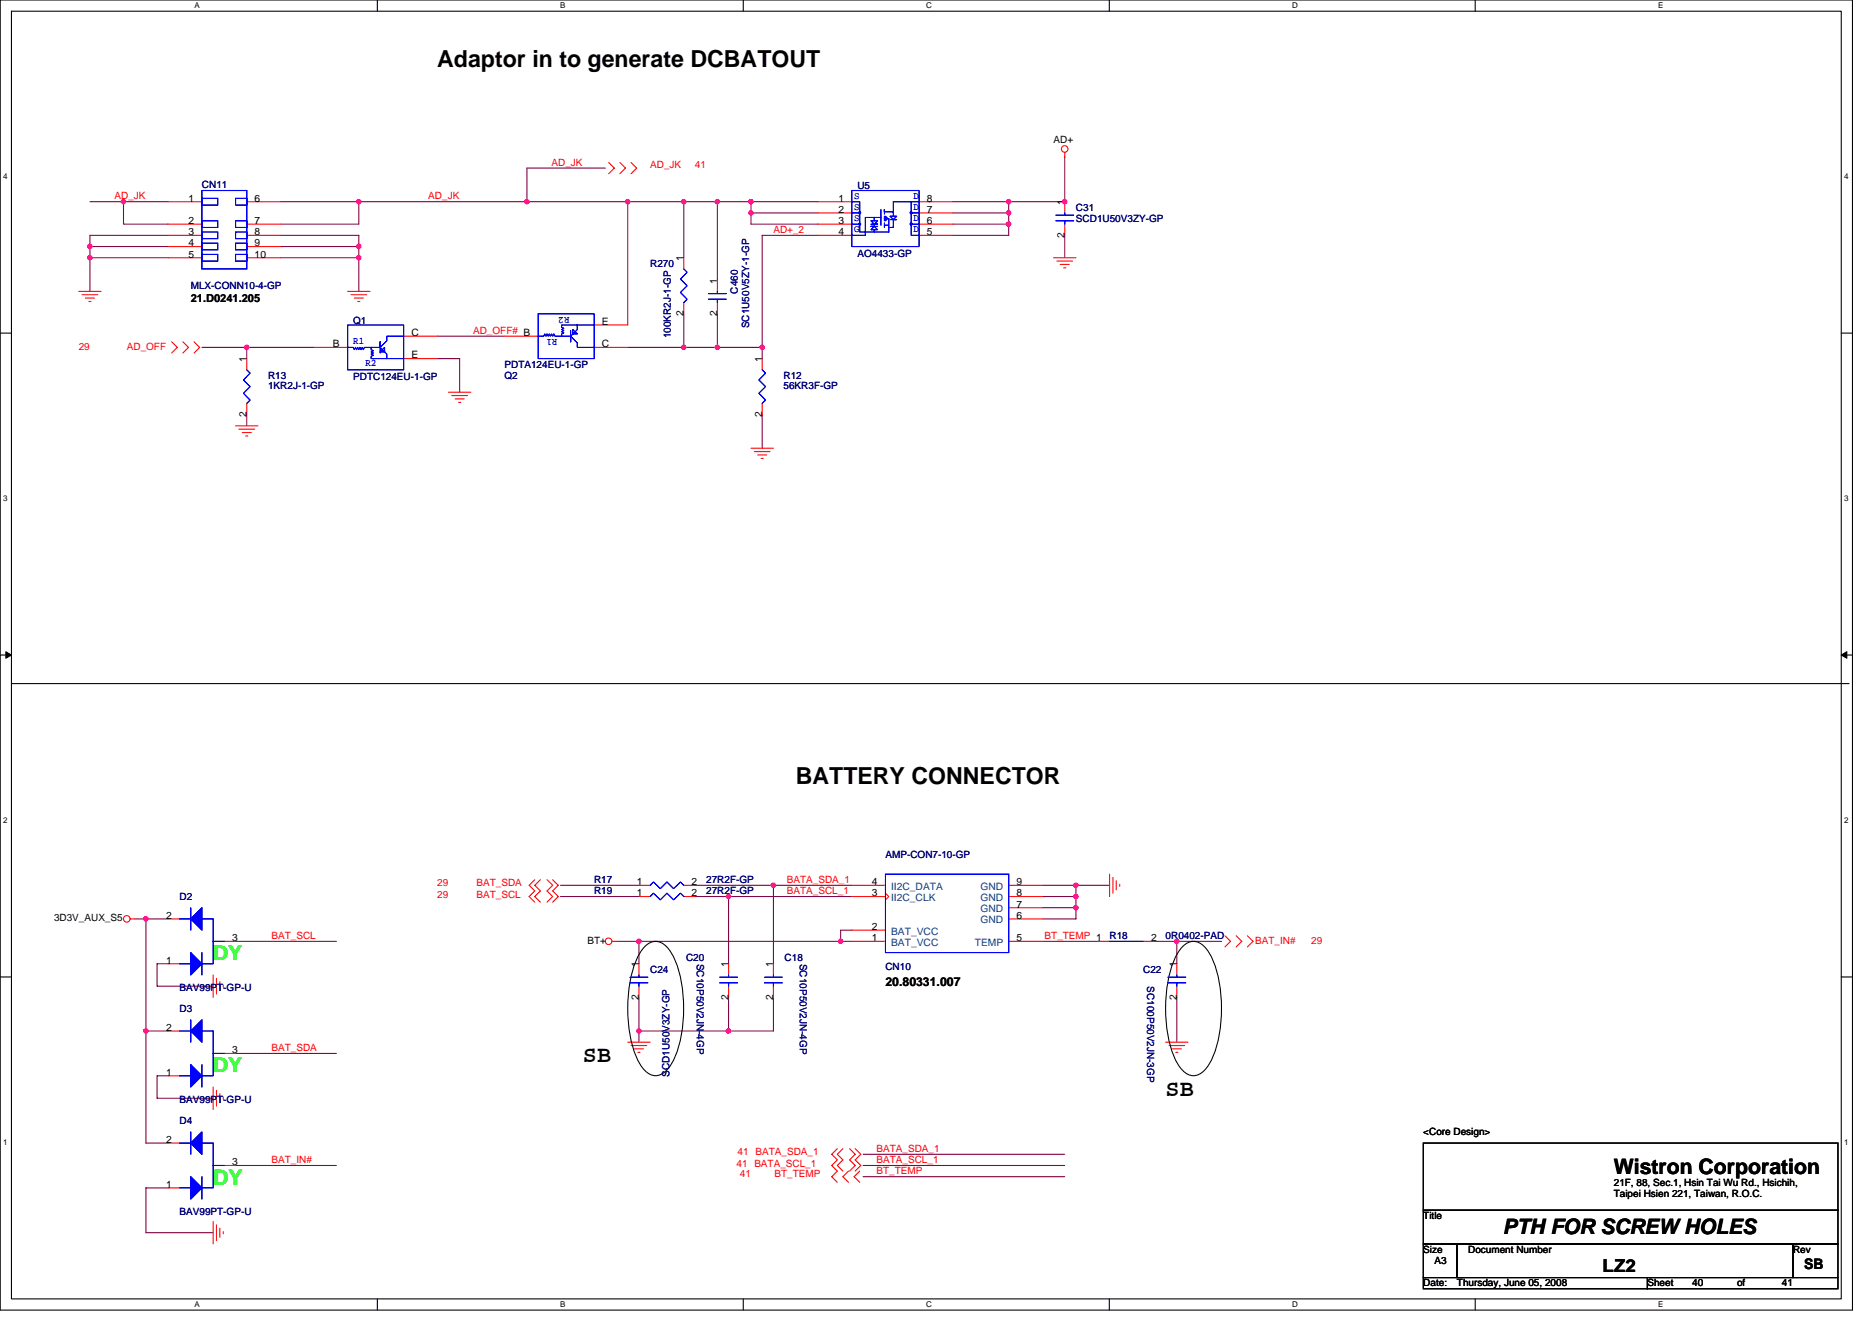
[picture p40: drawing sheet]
<svg xmlns="http://www.w3.org/2000/svg" width="297mm" height="210mm" viewBox="0 0 297 210" stroke-linecap="round" stroke-linejoin="round" font-family="sans-serif">
<defs><g id="words">
<g font-size="3.7">
<text x="69.4" y="10.6">Adaptor in to generate DCBATOUT</text>
<text x="126.3" y="124.4">BATTERY CONNECTOR</text>
<text x="92.5" y="168.5">SB</text>
<text x="185" y="173.8">SB</text>
</g>
<text font-size="3.4" fill="#0f0" x="33.8" y="188">DY</text>
<g font-size="3.4">
<text x="256.1" y="186.2">Wistron Corporation</text>
<text x="238.5" y="195.9">PTH FOR SCREW HOLES</text>
</g>
<g font-size="3.2" fill="#0f0">
<text x="33.8" y="152.3">DY</text>
<text x="33.8" y="170.1">DY</text>
</g>
<text font-size="2.8" x="254.3" y="201.8">LZ2</text>
<text font-size="2.3" x="286.3" y="201.3">SB</text>
<text font-size="1.9" x="140.5" y="156.5">20.80331.007</text>
<text font-size="1.8" x="30.3" y="47.9">21.D0241.205</text>
<g font-size="1.6">
<text x="167.2" y="22.8">AD+</text>
<text x="29.9" y="32">1</text>
<text x="29.9" y="35.5">2</text>
<text x="40.4" y="32">6</text>
<text x="40.4" y="35.5">7</text>
<text x="133" y="32">1</text>
<text x="133" y="33.8">2</text>
<text x="133" y="35.5">3</text>
<text x="147.1" y="35.5">6</text>
<text x="147.1" y="33.8">7</text>
<text x="147.1" y="32">8</text>
<text x="168.9" y="32.5" transform="rotate(-90 168.9 32.5)">1</text>
<text x="29.9" y="37.3">3</text>
<text x="29.9" y="39.1">4</text>
<text x="29.9" y="40.9">5</text>
<text x="40.4" y="37.3">8</text>
<text x="40.4" y="39.1">9</text>
<text x="40.4" y="40.9">10</text>
<text x="108.5" y="41.4" transform="rotate(-90 108.5 41.4)">1</text>
<text x="133" y="37.3">4</text>
<text x="147.1" y="37.3">5</text>
<text x="168.9" y="37.7" transform="rotate(-90 168.9 37.7)">2</text>
<text x="113.8" y="45" transform="rotate(-90 113.8 45)">1</text>
<text x="65.3" y="53.3">C</text>
<text x="95.5" y="51.5">E</text>
<text x="108.5" y="50.2" transform="rotate(-90 108.5 50.2)">2</text>
<text x="113.8" y="50.2" transform="rotate(-90 113.8 50.2)">2</text>
<text x="39.1" y="57.4" transform="rotate(-90 39.1 57.4)">1</text>
<text x="52.8" y="55.1">B</text>
<text x="65.3" y="56.9">E</text>
<text x="95.5" y="55.1">C</text>
<text x="120.9" y="57.4" transform="rotate(-90 120.9 57.4)">1</text>
<text x="39.1" y="66.2" transform="rotate(-90 39.1 66.2)">2</text>
<text x="120.9" y="66.2" transform="rotate(-90 120.9 66.2)">2</text>
<text x="101" y="140.4">1</text>
<text x="101" y="142.2">1</text>
<text x="109.7" y="140.4">2</text>
<text x="109.7" y="142.2">2</text>
<text x="138.4" y="142.2">3</text>
<text x="138.4" y="140.4">4</text>
<text x="161.3" y="144">7</text>
<text x="161.3" y="142.2">8</text>
<text x="161.3" y="140.4">9</text>
<text x="8.6" y="146.2">3D3V_AUX_S5</text>
<text x="26.3" y="145.8">2</text>
<text x="36.8" y="149.3">3</text>
<text x="93.2" y="149.7">BT+</text>
<text x="138.4" y="149.3">1</text>
<text x="138.4" y="147.6">2</text>
<text x="161.3" y="145.8">6</text>
<text x="161.3" y="149.3">5</text>
<text x="182.6" y="149.3">2</text>
<text x="26.3" y="152.9">1</text>
<text x="101.4" y="153.4" transform="rotate(-90 101.4 153.4)">1</text>
<text x="115.6" y="153.4" transform="rotate(-90 115.6 153.4)">1</text>
<text x="122.7" y="153.4" transform="rotate(-90 122.7 153.4)">1</text>
<text x="186.7" y="153.4" transform="rotate(-90 186.7 153.4)">1</text>
<text x="101.4" y="158.6" transform="rotate(-90 101.4 158.6)">2</text>
<text x="115.6" y="158.6" transform="rotate(-90 115.6 158.6)">2</text>
<text x="122.7" y="158.6" transform="rotate(-90 122.7 158.6)">2</text>
<text x="186.7" y="158.6" transform="rotate(-90 186.7 158.6)">2</text>
<text x="26.3" y="163.6">2</text>
<text x="36.8" y="167.1">3</text>
<text x="26.3" y="170.7">1</text>
<text x="26.3" y="181.3">2</text>
<text x="36.8" y="184.9">3</text>
<text x="225.8" y="180.1">&lt;Core Design&gt;</text>
<text x="26.3" y="188.4">1</text>
<text x="256.1" y="188.1">21F, 88, Sec.1, Hsin Tai Wu Rd., Hsichih,</text>
<text x="256.1" y="189.9">Taipei Hsien 221, Taiwan, R.O.C.</text>
<text x="225.8" y="193.4">Title</text>
<text x="225.8" y="198.8">Size</text>
<text x="227.6" y="200.6">A3</text>
<text x="233" y="198.8">Document Number</text>
<text x="284.5" y="198.8">Rev</text>
<text x="225.8" y="204.1">Date:</text>
<text x="231.2" y="204.1">Thursday, June 05, 2008</text>
<text x="261.4" y="204.1">Sheet</text>
<text x="268.5" y="204.1">40</text>
<text x="275.6" y="204.1">of</text>
<text x="282.7" y="204.1">41</text>
</g>
<g font-size="1.6" fill="#000080">
<text x="32" y="29.9">CN11</text>
<text x="136.1" y="30">U5</text>
<text x="170.7" y="33.4">C31</text>
<text x="170.7" y="35.2">SCD1U50V3ZY-GP</text>
<text x="136.1" y="40.7">AO4433-GP</text>
<text x="30.3" y="45.9">MLX-CONN10-4-GP</text>
<text x="103.2" y="42.3">R270</text>
<text x="117.1" y="46.6" transform="rotate(-90 117.1 46.6)">C460</text>
<text x="56" y="51.4">Q1</text>
<text x="106.4" y="53.7" transform="rotate(-90 106.4 53.7)">100KR2J-1-GP</text>
<text x="118.9" y="52.1" transform="rotate(-90 118.9 52.1)">SC1U50V5ZY-1-GP</text>
<text x="80" y="58.3">PDTA124EU-1-GP</text>
<text x="42.5" y="60.1">R13</text>
<text x="42.5" y="61.7">1KR2J-1-GP</text>
<text x="56" y="60.3">PDTC124EU-1-GP</text>
<text x="80" y="60.1">Q2</text>
<text x="124.3" y="60.1">R12</text>
<text x="124.3" y="61.7">56KR3F-GP</text>
<text x="140.5" y="136.2">AMP-CON7-10-GP</text>
<text x="28.5" y="142.8">D2</text>
<text x="94.3" y="140.1">R17</text>
<text x="94.3" y="141.9">R19</text>
<text x="112.1" y="140.1">27R2F-GP</text>
<text x="112.1" y="141.9">27R2F-GP</text>
<text x="176.1" y="149">R18</text>
<text x="185" y="149">0R0402-PAD</text>
<text x="103.2" y="154.3">C24</text>
<text x="108.9" y="152.5">C20</text>
<text x="110.6" y="152.9" transform="rotate(90 110.6 152.9)">SC10P50V2JN-4GP</text>
<text x="124.5" y="152.5">C18</text>
<text x="126.9" y="152.9" transform="rotate(90 126.9 152.9)">SC10P50V2JN-4GP</text>
<text x="140.5" y="154">CN10</text>
<text x="181.4" y="154.3">C22</text>
<text x="28.5" y="157.2">BAV99PT-GP-U</text>
<text x="28.5" y="160.5">D3</text>
<text x="182.1" y="156.5" transform="rotate(90 182.1 156.5)">SC100P50V2JN-3GP</text>
<text x="106.3" y="170.9" transform="rotate(-90 106.3 170.9)">SCD1U50V3ZY-GP</text>
<text x="28.5" y="174.9">BAV99PT-GP-U</text>
<text x="28.5" y="178.3">D4</text>
<text x="28.5" y="192.7">BAV99PT-GP-U</text>
</g>
<g font-size="1.6" fill="#f00">
<text x="87.5" y="26.3">AD_JK</text>
<text x="103.2" y="26.7">AD_JK</text>
<text x="110.3" y="26.7">41</text>
<text x="18.2" y="31.6">AD_JK</text>
<text x="68" y="31.6">AD_JK</text>
<text x="122.7" y="37">AD+_2</text>
<text x="75.1" y="53">AD_OFF# B</text>
<text x="12.5" y="55.5">29</text>
<text x="20.1" y="55.5">AD_OFF</text>
<text x="69.4" y="142.4">29</text>
<text x="69.4" y="140.6">29</text>
<text x="75.6" y="142.4">BAT_SCL</text>
<text x="75.6" y="140.6">BAT_SDA</text>
<text x="124.9" y="140.1">BATA_SDA_1</text>
<text x="124.9" y="141.9">BATA_SCL_1</text>
<text x="43.1" y="149">BAT_SCL</text>
<text x="165.8" y="149">BT_TEMP 1</text>
<text x="199.2" y="149.7">BAT_IN#</text>
<text x="208.1" y="149.7">29</text>
<text x="43.1" y="166.8">BAT_SDA</text>
<text x="43.1" y="184.6">BAT_IN#</text>
<text x="116.9" y="185.1">41 BATA_SCL_1</text>
<text x="117" y="183.3">41 BATA_SDA_1</text>
<text x="139.1" y="182.8">BATA_SDA_1</text>
<text x="139.1" y="184.6">BATA_SCL_1</text>
<text x="117.4" y="186.7">41</text>
<text x="122.9" y="186.7">BT_TEMP</text>
<text x="139.1" y="186.3">BT_TEMP</text>
</g>
<g font-size="1.6" fill="#00f">
<text x="135.5" y="31.6">S</text>
<text x="135.5" y="33.3">S</text>
<text x="135.5" y="35">S</text>
<text x="144.9" y="35">D</text>
<text x="144.9" y="33.3">D</text>
<text x="144.9" y="31.6">D</text>
<text x="135.5" y="36.8">G</text>
<text x="144.9" y="36.8">D</text>
<text x="88.4" y="53.8" transform="rotate(180 88.4 53.8)">R1</text>
<text x="90.4" y="50.2" transform="rotate(180 90.4 50.2)">R2</text>
<text x="56" y="54.6">R1</text>
<text x="58" y="58.1">R2</text>
</g>
<g font-size="1.6" fill="#004080">
<text x="141.4" y="143">II2C_CLK</text>
<text x="141.4" y="141.2">II2C_DATA</text>
<text x="155.6" y="143">GND</text>
<text x="155.6" y="141.2">GND</text>
<text x="141.4" y="148.3">BAT_VCC</text>
<text x="155.6" y="146.5">GND</text>
<text x="155.6" y="144.7">GND</text>
<text x="141.4" y="150.1">BAT_VCC</text>
<text x="154.7" y="150.1">TEMP</text>
</g>
<g font-size="1.3">
<text x="30.8" y="1.3">A</text>
<text x="88.9" y="1.3">B</text>
<text x="147" y="1.3">C</text>
<text x="205" y="1.3">D</text>
<text x="263.1" y="1.3">E</text>
<text x=".5" y="28.4">4</text>
<text x="292.6" y="28.4">4</text>
<text x=".5" y="79.5">3</text>
<text x="292.6" y="79.5">3</text>
<text x=".5" y="130.6">2</text>
<text x="292.6" y="130.6">2</text>
<text x=".5" y="181.7">1</text>
<text x="292.6" y="181.7">1</text>
<text x="30.8" y="207.4">A</text>
<text x="88.9" y="207.4">B</text>
<text x="147" y="207.4">C</text>
<text x="205" y="207.4">D</text>
<text x="263.1" y="207.4">E</text>
</g>
</g></defs>
<path d="M0 0h293.9v207.9h-293.9zM1.8 1.8h290.4v204.3h-290.4z" fill="none" stroke="#000" stroke-width=".17"/>
<g fill="#fff">
<path d="M30.8 .2h.9v1.4h-.9z"/>
<path d="M30.8 206.3h.9v1.4h-.9z"/>
</g>
<path d="M59.9 0v1.8M59.9 206.1v1.8" fill="none" stroke="#000" stroke-width=".17"/>
<g fill="#fff">
<path d="M88.9 .2h.8v1.4h-.8z"/>
<path d="M88.9 206.3h.8v1.4h-.8z"/>
</g>
<path d="M117.9 0v1.8M117.9 206.1v1.8" fill="none" stroke="#000" stroke-width=".17"/>
<g fill="#fff">
<path d="M147 .2h.9v1.4h-.9z"/>
<path d="M147 206.3h.9v1.4h-.9z"/>
</g>
<path d="M176 0v1.8M176 206.1v1.8" fill="none" stroke="#000" stroke-width=".17"/>
<g fill="#fff">
<path d="M205 .2h.9v1.4h-.9z"/>
<path d="M205 206.3h.9v1.4h-.9z"/>
</g>
<path d="M234.1 0v1.8M234.1 206.1v1.8" fill="none" stroke="#000" stroke-width=".17"/>
<g fill="#fff">
<path d="M263.1 .2h.8v1.4h-.8z"/>
<path d="M263.1 206.3h.8v1.4h-.8z"/>
<path d="M.5 27.3h.7v1.4h-.7z"/>
<path d="M292.6 27.3h.7v1.4h-.7z"/>
<path d="M.5 78.4h.7v1.4h-.7z"/>
<path d="M292.6 78.4h.7v1.4h-.7z"/>
</g>
<path d="M0 52.9h1.8M292.2 52.9h1.7" fill="none" stroke="#000" stroke-width=".17"/>
<g fill="#fff">
<path d="M.5 129.5h.7v1.4h-.7z"/>
<path d="M292.6 129.5h.7v1.4h-.7z"/>
</g>
<path d="M0 103.9h1.8M292.2 103.9h1.7" fill="none" stroke="#000" stroke-width=".17"/>
<path d="M.9 103.4l.9 .5-.9 .5zM292.2 103.9l.8-.5v1z" fill="#000" stroke="#000" stroke-width=".16"/>
<g fill="#fff">
<path d="M.5 180.5h.7v1.4h-.7z"/>
<path d="M292.6 180.5h.7v1.4h-.7z"/>
</g>
<path d="M1.8 108.5h291.6M0 155h1.8M102.3 150.2a2.21 2.21 0 0 1 3.5 0 11.1 11.1 0 0 1 2.3 5.7 21.4 21.4 0 0 1-1.4 12.5 3.7 3.7 0 0 1-2.7 2.3 2.88 2.88 0 0 1-2.2-1.5 17.1 17.1 0 0 1-2.2-9.2 17 17 0 0 1 2.2-9.2zM187.6 150.2a2.21 2.21 0 0 1 3.5 0 11.1 11.1 0 0 1 2.4 5.7 21.4 21.4 0 0 1-1.4 12.5 3.7 3.7 0 0 1-2.7 2.3 2.88 2.88 0 0 1-2.3-1.5 17.1 17.1 0 0 1-2.1-9.2 17 17 0 0 1 2.1-9.2zM292.2 155h1.7M225.8 197.4h5.4v5.3h-5.4zM225.8 181.4h65.8v10.6h-65.8zM225.8 192h65.8v5.4h-65.8zM231.2 197.4h53.3v5.3h-53.3zM284.5 197.4h7.1v5.3h-7.1zM225.8 202.7h35.6v1.8h-35.6zM261.4 202.7h30.2v1.8h-30.2z" fill="none" stroke="#000" stroke-width=".17"/>
<g fill="none" stroke="#800040" stroke-width=".17">
<path d="M14.3 39.1h12.4M14.3 32h12.4M19.6 32v3.6h7.1M26.7 37.3h-12.4v8.9M44.5 37.3h12.4v8.9M44.5 39.1h12.4M44.5 32h64M56.9 32v3.6h-12.4M96.1 26.7h-12.5v5.3M99.6 32v19.6M108.5 32h5.3v12.4M108.5 32v8.9"/>
<path d="M113.8 32h16M119.2 32v3.6h10.6M119.2 33.8h10.6M129.8 37.3h-8.9v19.6M151.2 33.8h8.9M151.2 35.6h8.9M160.1 32v5.3h-8.9M168.9 24.9v7.1h-17.7M168.9 37.3v3.6M14.3 40.9h12.4M32 55.1h17.8M39.2 55.1v1.8"/>
<path d="M44.5 40.9h12.4M69.4 53.3h10.6M69.4 56.9h3.5v5.3M99.6 55.1h21.3M108.5 49.8v5.3M113.8 49.8v5.3M39.2 65.8v1.8M120.9 65.8v5.3M21.4 145.8h5.3M23.2 145.8v17.8h3.5M26.7 152.9h-1.8v3.6h8.9M37.4 149.4h16"/>
<path d="M88.9 140.5h12.5M88.9 142.2h12.5M97.8 149.4h3.6v3.5M101.4 149.4h33.8M101.4 158.2v7.2M110.3 140.5h12.4v12.4M110.3 142.2h5.3v10.7M115.6 142.2h19.6M115.6 158.2v5.4M122.7 140.5h12.5M122.7 158.2v5.4h-21.3M135.2 147.6h-1.8v1.8"/>
<path d="M165.4 140.5h10.7M165.4 142.2h5.3M165.4 149.4h8.9M165.4 144h5.3M170.7 140.5v5.3h-5.3M183.2 149.4h3.5v3.5M186.7 149.4h7.1M186.7 158.2v7.2M23.2 163.6v17.8h3.5M26.7 170.7h-1.8v3.5h8.9M37.4 167.1h16M26.7 188.5h-3.5v7.1h10.6"/>
<path d="M37.4 184.9h16M136.9 184.9h32M136.9 183.1h32M136.9 186.7h32"/>
</g>
<g fill="#f0f" stroke="#f0f" stroke-width=".17">
<circle cx="115.6" cy="163.6" r=".35"/>
<circle cx="122.7" cy="140.4" r=".35"/>
<circle cx="115.6" cy="142.2" r=".35"/>
<circle cx="133.4" cy="149.3" r=".35"/>
<circle cx="101.4" cy="149.3" r=".35"/>
<circle cx="101.4" cy="163.6" r=".35"/>
<circle cx="23.1" cy="163.6" r=".35"/>
<circle cx="23.1" cy="145.8" r=".35"/>
<circle cx="186.7" cy="149.3" r=".35"/>
<circle cx="170.7" cy="140.4" r=".35"/>
<circle cx="170.7" cy="144" r=".35"/>
<circle cx="170.7" cy="142.2" r=".35"/>
<circle cx="56.9" cy="39.1" r=".35"/>
<circle cx="39.1" cy="55.1" r=".35"/>
<circle cx="119.2" cy="33.8" r=".35"/>
<circle cx="119.2" cy="32" r=".35"/>
<circle cx="120.9" cy="55.1" r=".35"/>
<circle cx="108.5" cy="55.1" r=".35"/>
<circle cx="168.9" cy="32" r=".35"/>
<circle cx="160" cy="32" r=".35"/>
<circle cx="108.5" cy="32" r=".35"/>
<circle cx="113.8" cy="55.1" r=".35"/>
<circle cx="160" cy="35.5" r=".35"/>
<circle cx="99.6" cy="32" r=".35"/>
<circle cx="56.9" cy="40.9" r=".35"/>
<circle cx="113.8" cy="32" r=".35"/>
<circle cx="160" cy="33.8" r=".35"/>
<circle cx="56.9" cy="32" r=".35"/>
<circle cx="83.6" cy="32" r=".35"/>
<circle cx="14.3" cy="39.1" r=".35"/>
<circle cx="14.3" cy="40.9" r=".35"/>
<circle cx="19.6" cy="32" r=".35"/>
</g>
<g fill="none" stroke="#f00" stroke-width=".17">
<path d="M26.7 32h5.3M26.7 35.6h5.3M26.7 37.3h5.3M26.7 39.1h5.3M39.2 32h5.3M39.2 35.6h5.3M39.2 37.3h5.3M39.2 39.1h5.3M96.6 25.8l.9 .9-.9 .9M98.4 25.8l.8 .9-.8 .9M100.1 25.8l.9 .9-.9 .9M129.8 32h5.4"/>
<path d="M129.8 35.6h5.4M129.8 37.3h5.4M129.8 33.8h5.4M145.8 32h5.4M145.8 35.6h5.4M145.8 37.3h5.4M145.8 33.8h5.4M168.9 24.2v.7M168.9 32v1.8M168.9 35.6v1.7M12.5 46.2h3.5M13 46.8h2.5"/>
<path d="M13.5 47.3h1.5M14.1 47.8h.3M26.7 40.9h5.3M27.2 54.2l.9 .9-.9 .9M29 54.2l.9 .9-.9 .9M30.8 54.2l.9 .9-.9 .9M39.2 40.9h5.3M39.2 56.9v1.8M49.8 55.1h5.4M55.2 46.2h3.5M55.7 46.8h2.5M56.2 47.3h1.5"/>
<path d="M56.8 47.8h.3M64 53.3h5.4M64 56.9h5.4M80 53.3h5.4M94.3 51.6h5.3M94.3 55.1h5.3M108.5 40.9v1.8M108.5 48v1.8M113.8 44.4v1.8M113.8 48v1.8M120.9 56.9v1.8M167.2 40.9h3.5"/>
<path d="M167.7 41.4h2.5M168.2 42h1.5M168.8 42.5h.3M37.4 67.6h3.5M37.9 68.1h2.5M38.4 68.6h1.5M39 69.2h.3M39.2 64v1.8M71.2 62.2h3.5M71.7 62.8h2.5M72.2 63.3h1.5M72.8 63.8h.3"/>
<path d="M119.2 71.1h3.5M119.7 71.6h2.5M120.2 72.2h1.5M120.8 72.7h.3M120.9 64v1.8M84.9 139.6l-.9 .9 .9 .9-.9 .8 .9 .9M85.7 139.6l-.8 .9 .8 .9-.8 .8 .8 .9M86.8 139.6l.9 .9-.9 .9 .9 .8-.9 .9M87.7 139.6l.9 .9-.9 .9 .9 .8-.9 .9M176.1 138.7v3.5M176.6 139.2v2.5M177.1 139.7v1.5"/>
<path d="M20.7 145.8h.7M26.7 145.8h1.8M26.7 152.9h1.8M33.8 154.7v3.5M34.4 155.2v2.5M34.9 155.7v1.5M35.4 156.3v.3M35.6 149.4h1.8M97.1 149.4h.7M101.4 140.5h1.8M101.4 152.9v1.8M101.4 156.5v1.7"/>
<path d="M101.4 142.2h1.8M108.5 140.5h1.8M108.5 142.2h1.8M115.6 152.9v1.8M115.6 156.5v1.7M122.7 152.9v1.8M122.7 156.5v1.7M135.2 149.4h5.3M135.2 140.5h5.3M135.2 147.6h5.3M135.2 142.2h5.3M140.5 141.7l.5 .5-.5 .6"/>
<path d="M160.1 149.4h5.3M160.1 145.8h5.3M160.1 140.5h5.3M160.1 142.2h5.3M160.1 144h5.3M174.3 149.4h1.8M177.7 140.3v.3M181.4 149.4h1.8M186.7 152.9v1.8M186.7 156.5v1.7M194.4 148.5l.9 .9-.9 .8M196.1 148.5l.9 .9-.9 .8"/>
<path d="M197.9 148.5l.9 .9-.9 .8M26.7 170.7h1.8M26.7 163.6h1.8M33.8 172.5v3.5M34.4 173v2.5M34.9 173.5v1.5M35.4 174.1v.3M35.6 167.1h1.8M99.6 165.4h3.6M100.1 165.9h2.5M100.7 166.4h1.4M101.2 167h.4"/>
<path d="M185 165.4h3.5M185.5 165.9h2.5M186 166.4h1.4M186.6 167h.3M26.7 188.5h1.8M26.7 181.4h1.8M33.8 193.8v3.6M34.4 194.3v2.5M34.9 194.9v1.4M35.4 195.4v.3M35.6 184.9h1.8M132.9 182.2l-.9 .9 .9 .9-.9 .9 .9 .9-.9 .9 .9 .9"/>
<path d="M133.7 182.2l-.8 .9 .8 .9-.8 .9 .8 .9M134.6 185.8l-.9 .9 .9 .9M134.8 182.2l.9 .9-.9 .9 .9 .9-.9 .9M135.7 182.2l.9 .9-.9 .9 .9 .9-.9 .9M136.4 185.8l-.9 .9 .9 .9"/>
<circle cx="168.9" cy="23.6" r=".52"/>
<circle cx="20.1" cy="145.8" r=".52"/>
<circle cx="96.6" cy="149.3" r=".52"/>
</g>
<g fill="none" stroke="#00f" stroke-width=".17">
<path d="M32 30.2h7.2v12.5h-7.2zM32 31.5h2.5v1h-2.5zM32 35h2.5v1.1h-2.5zM32 36.8h2.5v1.1h-2.5zM32 38.6h2.5v1h-2.5zM37.4 31.5h1.8v1h-1.8zM37.4 35h1.8v1.1h-1.8zM37.4 36.8h1.8v1.1h-1.8zM37.4 38.6h1.8v1h-1.8zM135.2 32h1.2v4.8h4.6v-2.1h-.7M135.2 30.2h10.6v8.9h-10.6zM135.2 35.6h1.2"/>
<path d="M135.2 33.8h1.2M136.3 33.7h.2v.2h-.2zM136.3 35.4h.2v.3h-.2zM138.2 35.6h1.1h-.6l.6-.6h-1.1l.5 .6v.3l.6 .5h-1.1l.5-.5h-.5h1.1M138.7 34.5v.5M138.7 36.4v.4M139.8 34.5h-2.5v2.8h-2.1M139.8 33.3v2.4M140.3 35.7h.7M140.3 34.3v.7M140.3 35.4v.7M140.5 34.3l.4 .4-.4 .3z"/>
<path d="M141.2 34.8h1.1h-.6l.6-.5h-1.1l.5 .5v1.3h-.7M141.7 33.6h-1.4v-.3v.7M144.5 35.4h.2v.3h-.2zM144.5 33.7h.2v.2h-.2zM144.6 32v5.3h1.2M144.6 35.6h1.2M144.6 33.8h1.2M145.8 32h-4.1v2.3M167.5 34.1h2.9M167.5 35h2.9M168.9 33.8v.3M168.9 35v.6"/>
<path d="M32 40.4h2.5v1h-2.5zM37.4 40.4h1.8v1h-1.8zM39.2 58.7l.5 .5-1.1 1.1 1.1 1-1.1 1.1 1.1 1.1-.5 .5M55.2 55.1h.8l.2 .4 .2-.4 .2 .4 .2-.4 .1 .4 .2-.4 .2 .4 .2-.4 .2 .4 .1-.4h2.5v-.9v1.8M55.2 51.6h8.8v7.1h-8.8zM58.9 55.1v.4l.3 .1-.3 .2 .3 .2-.3 .2 .3 .2-.3 .1v.4h2.5M61 55.1v.7h-.7zM64 53.3h-2.6v.8l-1.1 1 1.1 1.1v.7h2.6M85.4 49.8h8.9v7.1h-8.9zM90.5 52.5v.8l1.1 1.1v.7h2.7M90.9 52.3l.7 .7h-.7zM91.6 51.6h-2.5v.3l.4 .2-.4 .2 .4 .2-.4 .1 .4 .2-.4 .2v.3"/>
<path d="M94.3 51.6h-2.7v.7l-1.1 1v.9v-.9h-2.4l-.2-.3-.2 .3-.2-.3-.2 .3-.1-.3-.2 .3-.2-.3-.2 .3-.2-.3-.1 .3h-.9M108.5 42.7l.5 .5-1 1.1 1 1-1 1.1 1 1.1-.5 .5M112.4 46.6h2.8M112.4 47.5h2.8M113.8 46.2v.4M113.8 47.5v.5M120.9 58.7l.6 .5-1.1 1.1 1.1 1-1.1 1.1 1.1 1.1-.6 .5M140.5 138.7h19.6v12.4h-19.6zM28.5 152.9h1.8M28.5 145.8h1.8M30.3 144v3.6M32 145.8h1.8v7.1h-1.8"/>
<path d="M32 151.1v3.6M33.8 149.4h1.8M100 155h2.8M100 155.9h2.8M101.4 154.7v.3M101.4 155.9v.6M103.2 140.5l.5-.6 1.1 1.1 1-1.1 1.1 1.1 1.1-1.1 .5 .6M103.2 142.2l.5-.5 1.1 1.1 1-1.1 1.1 1.1 1.1-1.1 .5 .5M114.2 155h2.8M114.2 155.9h2.8M115.6 154.7v.3M115.6 155.9v.6"/>
<path d="M121.3 155h2.8M121.3 155.9h2.8M122.7 154.7v.3M122.7 155.9v.6M176.1 149.4h5.3M185.3 155h2.8M185.3 155.9h2.8M186.7 154.7v.3M186.7 155.9v.6M28.5 170.7h1.8M28.5 163.6h1.8M30.3 161.8v3.6"/>
<path d="M30.3 179.6v3.5M32 163.6h1.8v7.1h-1.8M32 168.9v3.6M33.8 167.1h1.8M28.5 188.5h1.8M28.5 181.4h1.8M32 181.4h1.8v7.1h-1.8M32 186.7v3.5M33.8 184.9h1.8"/>
</g>
<g fill="#00f" stroke="#00f" stroke-width=".17">
<path d="M30.3 151.1l1.7 1.8-1.7 1.8z" fill-rule="evenodd"/>
<path d="M32 144v3.6l-1.7-1.8z" fill-rule="evenodd"/>
<path d="M30.3 151.1l1.7 1.8-1.7 1.8z" fill-rule="evenodd"/>
<path d="M32 144v3.6l-1.7-1.8z" fill-rule="evenodd"/>
<path d="M30.3 168.9l1.7 1.8-1.7 1.8z" fill-rule="evenodd"/>
<path d="M30.3 163.6l1.7-1.8v3.6z" fill-rule="evenodd"/>
<path d="M30.3 168.9l1.7 1.8-1.7 1.8z" fill-rule="evenodd"/>
<path d="M30.3 163.6l1.7-1.8v3.6z" fill-rule="evenodd"/>
<path d="M30.3 186.7l1.7 1.8-1.7 1.7z" fill-rule="evenodd"/>
<path d="M32 179.6v3.5l-1.7-1.7z" fill-rule="evenodd"/>
<path d="M30.3 186.7l1.7 1.8-1.7 1.7z" fill-rule="evenodd"/>
<path d="M32 179.6v3.5l-1.7-1.7z" fill-rule="evenodd"/>
</g>
<use href="#words"/>
</svg>
